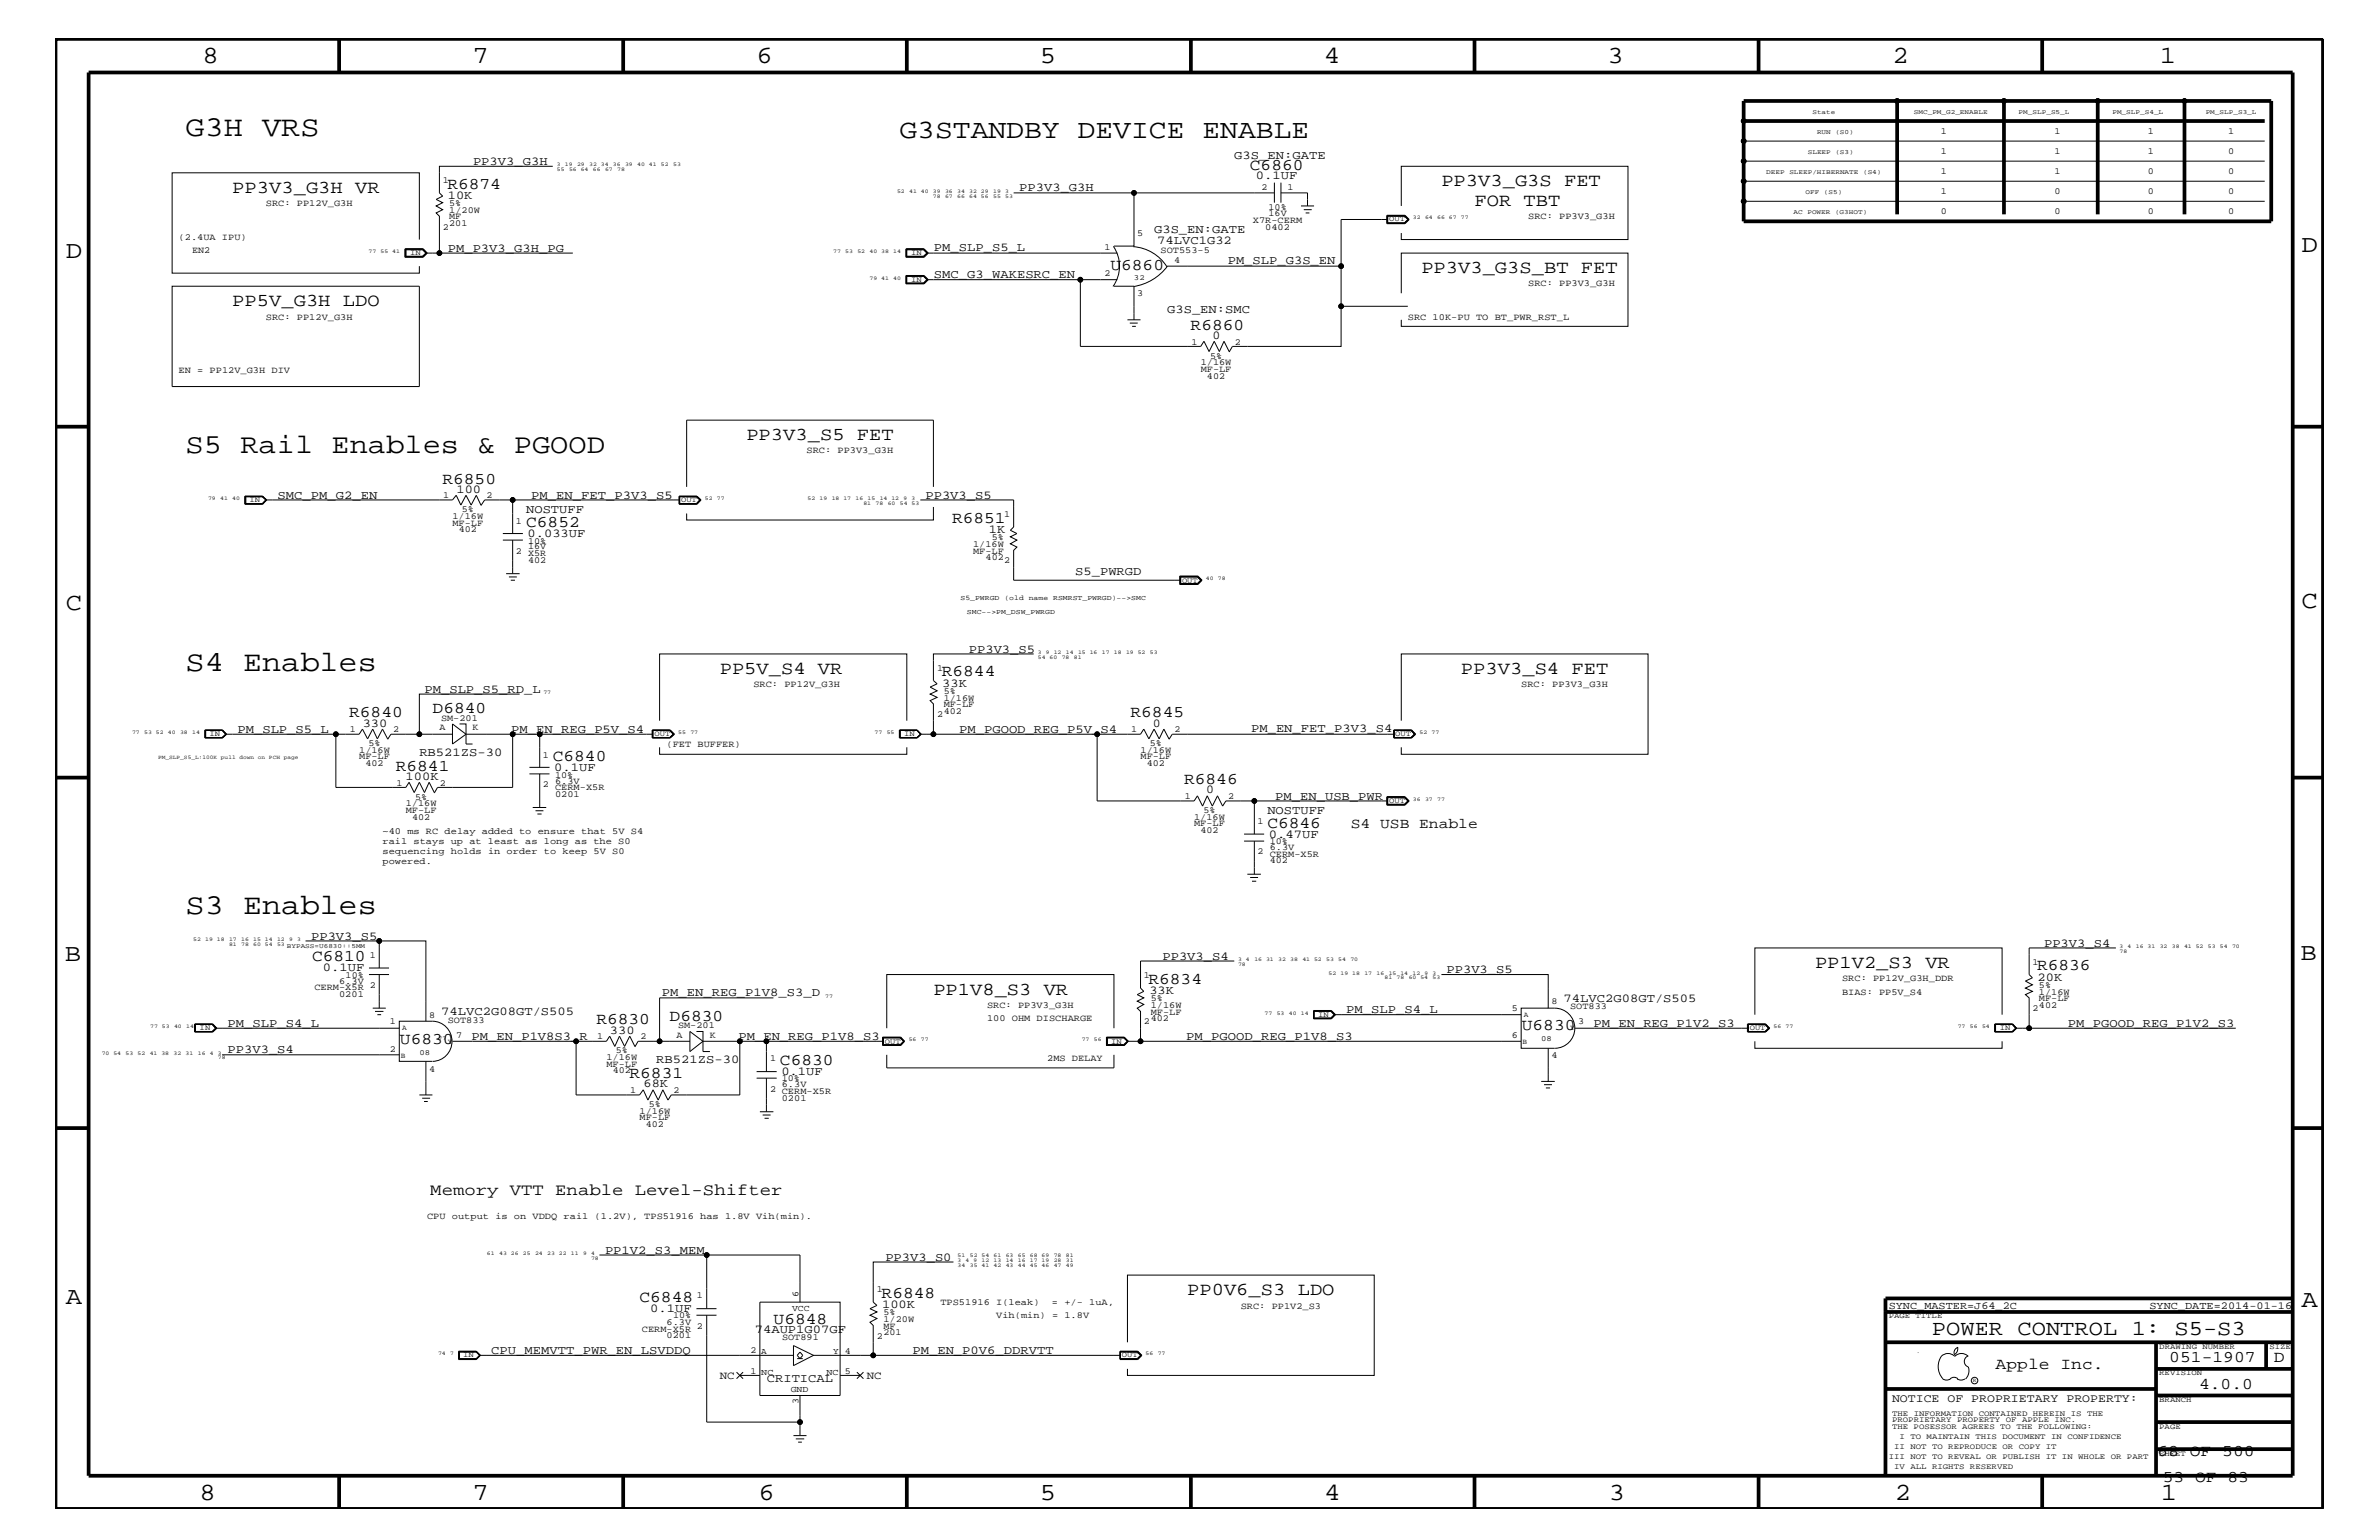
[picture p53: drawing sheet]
<svg xmlns="http://www.w3.org/2000/svg" width="432mm" height="279mm" viewBox="0 0 432 279" stroke-linecap="round" stroke-linejoin="round" font-family="sans-serif">
<defs><g id="words">
<g font-size="5.2">
<text x="33.7" y="24.7">G3H VRS</text>
<text x="33.7" y="121.7">S4 Enables</text>
<text x="33.7" y="165.9">S3 Enables</text>
</g>
<text font-size="5" x="33.7" y="82.2">S5 Rail Enables &amp; PGOOD</text>
<text font-size="4.8" x="163.2" y="25">G3STANDBY DEVICE ENABLE</text>
<g font-size="4.5">
<text x="36.7" y="11.5">8</text>
<text x="85.8" y="11.5">7</text>
<text x="137.3" y="11.5">6</text>
<text x="188.7" y="11.5">5</text>
<text x="240.3" y="11.5">4</text>
<text x="291.8" y="11.5">3</text>
<text x="343.5" y="11.5">2</text>
<text x="392" y="11.5">1</text>
<text x="11.9" y="46.8">D</text>
<text x="417.7" y="45.7">D</text>
<text x="11.9" y="110.6">C</text>
<text x="417.7" y="110.3">C</text>
<text x="11.8" y="174.3">B</text>
<text x="417.6" y="174.2">B</text>
<text x="11.9" y="236.7">A</text>
<text x="417.7" y="237.1">A</text>
<text x="36.2" y="272.1">8</text>
<text x="85.8" y="272.1">7</text>
<text x="137.7" y="272.1">6</text>
<text x="188.7" y="272.1">5</text>
<text x="240.4" y="272.1">4</text>
<text x="292" y="272.1">3</text>
<text x="343.9" y="272.1">2</text>
<text x="392.2" y="272.1">1</text>
</g>
<text font-size="3.9" x="350.6" y="242.3">POWER CONTROL 1: S5-S3</text>
<g font-size="3.3">
<text x="42.2" y="35">PP3V3_G3H VR</text>
<text x="261.6" y="33.7">PP3V3_G3S FET</text>
<text x="267.6" y="37.4">FOR TBT</text>
<text x="258" y="49.6">PP3V3_G3S_BT FET</text>
<text x="42.2" y="55.6">PP5V_G3H LDO</text>
<text x="135.5" y="79.9">PP3V3_S5 FET</text>
<text x="130.6" y="122.3">PP5V_S4 VR</text>
<text x="265.2" y="122.3">PP3V3_S4 FET</text>
<text x="329.4" y="175.6">PP1V2_S3 VR</text>
<text x="169.4" y="180.5">PP1V8_S3 VR</text>
<text x="215.5" y="235">PP0V6_S3 LDO</text>
</g>
<g font-size="3">
<text x="81.2" y="34.2">R6874</text>
<text x="226.9" y="30.8">C6860</text>
<text x="201.5" y="49.1">U6860</text>
<text x="216.1" y="59.8">R6860</text>
<text x="80.3" y="87.7">R6850</text>
<text x="95.5" y="95.6">C6852</text>
<text x="172.8" y="94.9">R6851</text>
<text x="170.9" y="122.7">R6844</text>
<text x="63.4" y="130.2">R6840</text>
<text x="78.5" y="129.4">D6840</text>
<text x="205.2" y="130.2">R6845</text>
<text x="71.8" y="139.8">R6841</text>
<text x="100.3" y="138">C6840</text>
<text x="214.9" y="142.3">R6846</text>
<text x="230" y="150.1">C6846</text>
<text x="56.6" y="174.4">C6810</text>
<text x="208.4" y="178.5">R6834</text>
<text x="369.7" y="176.1">R6836</text>
<text x="108.2" y="185.9">R6830</text>
<text x="121.5" y="185.2">D6830</text>
<text x="72.6" y="189.3">U6830</text>
<text x="276.2" y="186.9">U6830</text>
<text x="114.3" y="195.6">R6831</text>
<text x="141.6" y="193.2">C6830</text>
<text x="78.1" y="216.9">Memory VTT Enable Level-Shifter</text>
<text x="116.1" y="236.2">C6848</text>
<text x="160" y="235.5">R6848</text>
<text x="140.4" y="240.2">U6848</text>
<text x="362.2" y="248.4">Apple Inc.</text>
<text x="393.7" y="247.1">051-1907</text>
<text x="399.2" y="252">4.0.0</text>
<text x="412.7" y="247.1">D</text>
<text x="391.5" y="264.1">68 OF 500</text>
<text x="392.6" y="268.9">53 OF 83</text>
</g>
<text font-size="2.6" x="245.2" y="150.1">S4 USB Enable</text>
<g font-size="2.2">
<text x="85.9" y="29.9">PP3V3_G3H</text>
<text x="224" y="28.9">G3S_EN:GATE</text>
<text x="185" y="34.7">PP3V3_G3H</text>
<text x="228" y="32.5">0.1UF</text>
<text x="81.3" y="36.1">10K</text>
<text x="81.3" y="45.7">PM_P3V3_G3H_PG</text>
<text x="169.5" y="45.6">PM_SLP_S5_L</text>
<text x="209.5" y="42.3">G3S_EN:GATE</text>
<text x="210.1" y="44.2">74LVC1G32</text>
<text x="222.8" y="47.9">PM_SLP_G3S_EN</text>
<text x="169.5" y="50.4">SMC_G3_WAKESRC_EN</text>
<text x="211.8" y="56.8">G3S_EN:SMC</text>
<text x="220.1" y="61.5">0</text>
<text x="82.8" y="89.4">100</text>
<text x="50.4" y="90.5">SMC_PM_G2_EN</text>
<text x="95.5" y="93.2">NOSTUFF</text>
<text x="96.4" y="90.5">PM_EN_FET_P3V3_S5</text>
<text x="168" y="90.5">PP3V3_S5</text>
<text x="95.8" y="97.4">0.033UF</text>
<text x="179.5" y="96.7">1K</text>
<text x="195.2" y="104.3">S5_PWRGD</text>
<text x="175.9" y="118.4">PP3V3_S5</text>
<text x="77" y="125.7">PM_SLP_S5_RD_L</text>
<text x="171" y="124.6">33K</text>
<text x="65.8" y="131.9">330</text>
<text x="209.3" y="131.9">0</text>
<text x="43.1" y="133">PM_SLP_S5_L</text>
<text x="76.1" y="137.2">RB521ZS-30</text>
<text x="92.8" y="133">PM_EN_REG_P5V_S4</text>
<text x="174.1" y="133">PM_PGOOD_REG_P5V_S4</text>
<text x="227.1" y="132.8">PM_EN_FET_P3V3_S4</text>
<text x="73.6" y="141.5">100K</text>
<text x="100.6" y="139.8">0.1UF</text>
<text x="218.9" y="144">0</text>
<text x="230" y="147.7">NOSTUFF</text>
<text x="231.5" y="145.1">PM_EN_USB_PWR</text>
<text x="230.3" y="152">0.47UF</text>
<text x="56.5" y="170.5">PP3V3_S5</text>
<text x="371" y="171.7">PP3V3_S4</text>
<text x="58.6" y="176.2">0.1UF</text>
<text x="211" y="174.2">PP3V3_S4</text>
<text x="262.6" y="176.6">PP3V3_S5</text>
<text x="369.8" y="177.9">20K</text>
<text x="80.1" y="184.1">74LVC2G08GT/S505</text>
<text x="120.1" y="180.8">PM_EN_REG_P1V8_S3_D</text>
<text x="208.6" y="180.4">33K</text>
<text x="244.3" y="183.8">PM_SLP_S4_L</text>
<text x="283.8" y="181.7">74LVC2G08GT/S505</text>
<text x="41.3" y="191.1">PP3V3_S4</text>
<text x="41.3" y="186.3">PM_SLP_S4_L</text>
<text x="85.6" y="188.7">PM_EN_P1V8S3_R</text>
<text x="110.7" y="187.6">330</text>
<text x="134" y="188.7">PM_EN_REG_P1V8_S3</text>
<text x="215.3" y="188.7">PM_PGOOD_REG_P1V8_S3</text>
<text x="289.2" y="186.3">PM_EN_REG_P1V2_S3</text>
<text x="375.3" y="186.3">PM_PGOOD_REG_P1V2_S3</text>
<text x="116.8" y="197.3">68K</text>
<text x="119.1" y="192.9">RB521ZS-30</text>
<text x="141.8" y="195">0.1UF</text>
<text x="109.8" y="227.5">PP1V2_S3_MEM</text>
<text x="160.7" y="228.7">PP3V3_S0</text>
<text x="118" y="238">0.1UF</text>
<text x="160.1" y="237.3">100K</text>
<text x="89.2" y="245.6">CPU_MEMVTT_PWR_EN_LSVDDQ</text>
<text x="137" y="241.8">74AUP1G07GF</text>
<text x="165.6" y="245.6">PM_EN_P0V6_DDRVTT</text>
<text x="139.2" y="250.7">CRITICAL</text>
</g>
<text font-size="2.1" x="343.4" y="254.4">NOTICE OF PROPRIETARY PROPERTY:</text>
<g font-size="2">
<text x="130.6" y="250.1">NC</text>
<text x="157.3" y="250.1">NC</text>
</g>
<g font-size="1.9">
<text x="342.8" y="237.4">SYNC_MASTER=J64_2C</text>
<text x="390.1" y="237.4">SYNC_DATE=2014-01-16</text>
</g>
<g font-size="1.7">
<text x="352.3" y="24.3">1</text>
<text x="352.3" y="28">1</text>
<text x="372.9" y="28">1</text>
<text x="372.9" y="24.3">1</text>
<text x="389.8" y="28">1</text>
<text x="389.8" y="24.3">1</text>
<text x="404.4" y="28">0</text>
<text x="404.4" y="24.3">1</text>
<text x="80.3" y="33.1">1</text>
<text x="228.9" y="34.4">2</text>
<text x="233.7" y="34.4">1</text>
<text x="352.3" y="35.2">1</text>
<text x="352.3" y="31.6">1</text>
<text x="372.9" y="31.6">1</text>
<text x="372.9" y="35.2">0</text>
<text x="389.8" y="31.6">0</text>
<text x="389.8" y="35.2">0</text>
<text x="404.4" y="31.6">0</text>
<text x="404.4" y="35.2">0</text>
<text x="48.3" y="37.4">SRC: PP12V_G3H</text>
<text x="80.3" y="41.7">2</text>
<text x="81.5" y="38.6">1/20W</text>
<text x="81.5" y="37.4">5%</text>
<text x="81.5" y="41">201</text>
<text x="81.5" y="39.8">MF</text>
<text x="227.4" y="40.4">X7R-CERM</text>
<text x="229.7" y="41.7">0402</text>
<text x="230.3" y="39.2">16V</text>
<text x="230.3" y="38">10%</text>
<text x="277.4" y="39.8">SRC: PP3V3_G3H</text>
<text x="352.3" y="38.9">0</text>
<text x="372.9" y="38.9">0</text>
<text x="389.8" y="38.9">0</text>
<text x="404.4" y="38.9">0</text>
<text x="32.4" y="43.5">(2.4UA IPU)</text>
<text x="34.9" y="45.9">EN2</text>
<text x="200.5" y="45.3">1</text>
<text x="206.4" y="42.9">5</text>
<text x="210.7" y="45.9">SOT553-5</text>
<text x="213.1" y="47.7">4</text>
<text x="200.5" y="50.2">2</text>
<text x="206.4" y="53.8">3</text>
<text x="277.4" y="51.9">SRC: PP3V3_G3H</text>
<text x="48.3" y="58">SRC: PP12V_G3H</text>
<text x="255.5" y="58">SRC 10K-PU TO BT_PWR_RST_L</text>
<text x="216.2" y="62.5">1</text>
<text x="219.6" y="65.1">5%</text>
<text x="224.1" y="62.5">2</text>
<text x="32.4" y="67.7">EN = PP12V_G3H DIV</text>
<text x="217.9" y="66.2">1/16W</text>
<text x="217.9" y="67.5">MF-LF</text>
<text x="219.1" y="68.7">402</text>
<text x="146.4" y="82.2">SRC: PP3V3_G3H</text>
<text x="80.4" y="90.4">1</text>
<text x="82.1" y="94.2">1/16W</text>
<text x="82.1" y="95.4">MF-LF</text>
<text x="83.8" y="92.9">5%</text>
<text x="88.3" y="90.4">2</text>
<text x="93.6" y="95">1</text>
<text x="182.3" y="93.8">1</text>
<text x="83.3" y="96.5">402</text>
<text x="93.6" y="100.4">2</text>
<text x="95.8" y="99.7">16V</text>
<text x="95.8" y="98.7">10%</text>
<text x="95.8" y="101">X5R</text>
<text x="176.6" y="99.3">1/16W</text>
<text x="176.6" y="100.4">MF-LF</text>
<text x="178.9" y="101.6">402</text>
<text x="180" y="98">5%</text>
<text x="95.8" y="102.1">402</text>
<text x="182.3" y="102.2">2</text>
<text x="136.7" y="124.7">SRC: PP12V_G3H</text>
<text x="170.1" y="121.7">1</text>
<text x="171.3" y="125.9">5%</text>
<text x="276.1" y="124.7">SRC: PP3V3_G3H</text>
<text x="80.1" y="130.8">SM-201</text>
<text x="170.1" y="130.2">2</text>
<text x="171.3" y="127.1">1/16W</text>
<text x="171.3" y="129.6">402</text>
<text x="171.3" y="128.3">MF-LF</text>
<text x="63.5" y="132.8">1</text>
<text x="65.2" y="136.6">1/16W</text>
<text x="65.2" y="137.8">MF-LF</text>
<text x="66.9" y="135.3">5%</text>
<text x="71.4" y="132.8">2</text>
<text x="79.8" y="132.5">A</text>
<text x="85.8" y="132.5">K</text>
<text x="98.6" y="137.4">1</text>
<text x="121" y="135.6">(FET BUFFER)</text>
<text x="205.3" y="132.8">1</text>
<text x="207" y="136.6">1/16W</text>
<text x="207" y="137.8">MF-LF</text>
<text x="208.7" y="135.3">5%</text>
<text x="213.2" y="132.8">2</text>
<text x="66.3" y="139">402</text>
<text x="72" y="142.5">1</text>
<text x="79.8" y="142.5">2</text>
<text x="98.6" y="142.9">2</text>
<text x="100.8" y="142.2">6.3V</text>
<text x="100.8" y="141.1">10%</text>
<text x="100.8" y="143.4">CERM-X5R</text>
<text x="208.2" y="139">402</text>
<text x="73.7" y="146.2">1/16W</text>
<text x="73.7" y="147.5">MF-LF</text>
<text x="74.8" y="148.7">402</text>
<text x="75.4" y="145.1">5%</text>
<text x="100.8" y="144.6">0201</text>
<text x="215.1" y="144.9">1</text>
<text x="216.7" y="148.7">1/16W</text>
<text x="216.7" y="149.9">MF-LF</text>
<text x="218.4" y="147.5">5%</text>
<text x="222.9" y="144.9">2</text>
<text x="228.3" y="149.5">1</text>
<text x="69.4" y="153.2">rail stays up at least as long as the S0</text>
<text x="69.4" y="151.3">~40 ms RC delay added to ensure that 5V S4</text>
<text x="69.4" y="155">sequencing holds in order to keep 5V S0</text>
<text x="217.9" y="151.1">402</text>
<text x="228.3" y="155">2</text>
<text x="230.5" y="154.3">6.3V</text>
<text x="230.5" y="153.2">10%</text>
<text x="230.5" y="155.5">CERM-X5R</text>
<text x="69.4" y="156.8">powered.</text>
<text x="230.5" y="156.7">402</text>
<text x="67.1" y="173.8">1</text>
<text x="57.1" y="179.7">CERM-X5R 2</text>
<text x="61.6" y="178.5">6.3V</text>
<text x="62.7" y="177.4">10%</text>
<text x="207.6" y="177.4">1</text>
<text x="334.3" y="178">SRC: PP12V_G3H_DDR</text>
<text x="368.9" y="175">1</text>
<text x="370.1" y="179.3">5%</text>
<text x="61.6" y="181">0201</text>
<text x="70.8" y="185.9">1</text>
<text x="77.9" y="184.7">8</text>
<text x="81.3" y="185.5">SOT833</text>
<text x="179.2" y="185.3">100 OHM DISCHARGE</text>
<text x="179.2" y="182.9">SRC: PP3V3_G3H</text>
<text x="207.6" y="185.9">2</text>
<text x="208.9" y="182.9">1/16W</text>
<text x="208.9" y="181.6">5%</text>
<text x="208.9" y="185.3">402</text>
<text x="208.9" y="184.1">MF-LF</text>
<text x="274.4" y="183.5">5</text>
<text x="281.6" y="182.2">8</text>
<text x="285" y="183.1">SOT833</text>
<text x="286.4" y="185.9">3</text>
<text x="334.3" y="180.5">BIAS: PP5V_S4</text>
<text x="368.9" y="183.5">2</text>
<text x="370.1" y="180.5">1/16W</text>
<text x="370.1" y="182.9">402</text>
<text x="370.1" y="181.6">MF-LF</text>
<text x="70.8" y="190.8">2</text>
<text x="82.8" y="188.3">7</text>
<text x="108.4" y="188.6">1</text>
<text x="111.8" y="191.1">5%</text>
<text x="116.2" y="188.6">2</text>
<text x="122.8" y="188.3">A</text>
<text x="123.1" y="186.5">SM-201</text>
<text x="128.9" y="188.3">K</text>
<text x="274.4" y="188.3">6</text>
<text x="281.6" y="192">4</text>
<text x="77.9" y="194.4">4</text>
<text x="110.1" y="192.3">1/16W</text>
<text x="110.1" y="193.6">MF-LF</text>
<text x="111.2" y="194.8">402</text>
<text x="139.8" y="192.6">1</text>
<text x="141.9" y="197.3">6.3V</text>
<text x="141.9" y="196.2">10%</text>
<text x="190.1" y="192.6">2MS DELAY</text>
<text x="114.4" y="198.2">1</text>
<text x="116.1" y="202">1/16W</text>
<text x="116.1" y="203.2">MF-LF</text>
<text x="117.8" y="200.9">5%</text>
<text x="122.3" y="198.2">2</text>
<text x="139.8" y="198.1">2 CERM-X5R</text>
<text x="141.9" y="199.8">0201</text>
<text x="117.2" y="204.4">402</text>
<text x="77.5" y="221.1">CPU output is on VDDQ rail (1.2V), TPS51916 has 1.8V Vih(min).</text>
<text x="122.2" y="239.2">10%</text>
<text x="126.5" y="235.6">1</text>
<text x="144.9" y="235.4" transform="rotate(-90 144.9 235.4)">6</text>
<text x="159.2" y="234.4">1</text>
<text x="160.4" y="239.9">1/20W</text>
<text x="160.4" y="238.6">5%</text>
<text x="170.7" y="236.8">TPS51916 I(leak)</text>
<text x="180.8" y="239.2">Vih(min) = 1.8V</text>
<text x="190.9" y="236.8">= +/- 1uA,</text>
<text x="225.2" y="237.4">SRC: PP1V2_S3</text>
<text x="116.5" y="241.6">CERM-X5R</text>
<text x="121" y="240.3">6.3V</text>
<text x="121" y="242.8">0201</text>
<text x="126.5" y="241.1">2</text>
<text x="136.2" y="245.6">2</text>
<text x="141.9" y="243.2">SOT891</text>
<text x="153.3" y="245.6">4</text>
<text x="159.2" y="242.9">2</text>
<text x="160.4" y="242.3">201</text>
<text x="160.4" y="241.1">MF</text>
<text x="136.2" y="249.2">1</text>
<text x="153.3" y="249.3">5</text>
<text x="144.9" y="254.8" transform="rotate(-90 144.9 254.8)">3</text>
</g>
<g font-size="1.6">
<text x="143.8" y="237.8">VCC</text>
<text x="138.2" y="245.6">A</text>
<text x="151.2" y="245.6">Y</text>
<text x="138.2" y="249.5">NC</text>
<text x="150" y="249.5">NC</text>
<text x="143.5" y="252.6">GND</text>
</g>
<g font-size="1.4">
<text x="252.1" y="40.2">OUT</text>
<text x="74.4" y="46.3">IN</text>
<text x="165.4" y="46.3">IN</text>
<text x="165.4" y="51.1">IN</text>
<text x="205.8" y="50.7">32</text>
<text x="45.3" y="91.1">IN</text>
<text x="123.6" y="91.1">OUT</text>
<text x="214.5" y="105.7">OUT</text>
<text x="38" y="133.5">IN</text>
<text x="118.8" y="133.5">OUT</text>
<text x="164.1" y="133.5">IN</text>
<text x="253.2" y="133.5">OUT</text>
<text x="252.1" y="145.7">OUT</text>
<text x="239.3" y="184.4">IN</text>
<text x="276.6" y="184.4">A</text>
<text x="36.2" y="186.9">IN</text>
<text x="72.7" y="191.9">B</text>
<text x="73" y="186.9">A</text>
<text x="76.1" y="191.4">08</text>
<text x="81.3" y="189.3">Y</text>
<text x="160.6" y="189.3">OUT</text>
<text x="201.7" y="189.3">IN</text>
<text x="276.4" y="189.4">B</text>
<text x="279.7" y="188.9">08</text>
<text x="285" y="186.9">Y</text>
<text x="317.6" y="186.9">OUT</text>
<text x="363" y="186.9">IN</text>
<text x="342.8" y="239.2">PAGE TITLE</text>
<text x="391.9" y="244.7">DRAWING NUMBER</text>
<text x="411.9" y="244.7">SIZE</text>
<text x="84.1" y="246.2">IN</text>
<text x="203.6" y="246.2">OUT</text>
<text x="391.9" y="249.5">REVISION</text>
<text x="343.4" y="256.8">THE INFORMATION CONTAINED HEREIN IS THE</text>
<text x="391.9" y="254.4">BRANCH</text>
<text x="343.4" y="258">PROPRIETARY PROPERTY OF APPLE INC.</text>
<text x="343.4" y="259.3">THE POSESSOR AGREES TO THE FOLLOWING:</text>
<text x="343.8" y="262.9">II NOT TO REPRODUCE OR COPY IT</text>
<text x="344.8" y="261.1">I TO MAINTAIN THIS DOCUMENT IN CONFIDENCE</text>
<text x="391.9" y="259.3">PAGE</text>
<text x="342.8" y="264.7">III NOT TO REVEAL OR PUBLISH IT IN WHOLE OR PART</text>
<text x="343.8" y="266.6">IV ALL RIGHTS RESERVED</text>
<text x="391.9" y="264.1">SHEET</text>
</g>
<g font-size="1.3">
<text x="174.3" y="108.9">S5_PWRGD (old name RSMRST_PWRGD)--&gt;SMC</text>
<text x="175.5" y="111.4">SMC--&gt;PM_DSW_PWRGD</text>
</g>
<g font-size="1.2">
<text x="329" y="20.7">State</text>
<text x="347.4" y="20.7">SMC_PM_G2_ENABLE</text>
<text x="366.4" y="20.7">PM_SLP_S5_L</text>
<text x="383.4" y="20.7">PM_SLP_S4_L</text>
<text x="400.3" y="20.7">PM_SLP_S3_L</text>
<text x="328.1" y="28">SLEEP</text>
<text x="329.8" y="24.3">RUN</text>
<text x="333.1" y="24.3">(S0)</text>
<text x="333.1" y="28">(S3)</text>
<text x="320.6" y="31.6">DEEP</text>
<text x="324.8" y="31.6">SLEEP/HIBERNATE</text>
<text x="327.7" y="35.2">OFF</text>
<text x="331" y="35.2">(S5)</text>
<text x="338.2" y="31.6">(S4)</text>
<text x="325.5" y="38.9">AC</text>
<text x="328.1" y="38.9">POWER</text>
<text x="333.1" y="38.9">(G3HOT)</text>
<text x="52.1" y="172">BYPASS=U6830::5MM</text>
</g>
<g font-size="1">
<text x="101.1" y="30.2">3</text>
<text x="101.1" y="31">55</text>
<text x="102.5" y="30.2">19</text>
<text x="103.3" y="31">56 64</text>
<text x="104.7" y="30.2">29</text>
<text x="106.9" y="30.2">32 34</text>
<text x="107.6" y="31">66</text>
<text x="109.8" y="31">67</text>
<text x="111.3" y="30.2">36</text>
<text x="112" y="31">78</text>
<text x="113.5" y="30.2">39</text>
<text x="115.7" y="30.2">40 41</text>
<text x="120" y="30.2">52</text>
<text x="122.2" y="30.2">53</text>
<text x="162.8" y="35">52</text>
<text x="165" y="35">41 40</text>
<text x="169.3" y="35.8">78</text>
<text x="169.3" y="35">39</text>
<text x="171.5" y="35.8">67</text>
<text x="171.5" y="35">36</text>
<text x="173.7" y="35.8">66</text>
<text x="173.7" y="35">34</text>
<text x="175.9" y="35.8">64 56</text>
<text x="175.9" y="35">32 29</text>
<text x="180.3" y="35.8">55</text>
<text x="180.3" y="35">19</text>
<text x="182.5" y="35.8">53</text>
<text x="182.5" y="35">3</text>
<text x="256.5" y="39.8">32</text>
<text x="258.7" y="39.8">64</text>
<text x="260.9" y="39.8">66 67</text>
<text x="265.2" y="39.8">77</text>
<text x="66.9" y="45.9">77</text>
<text x="69.1" y="45.9">55 41</text>
<text x="151.2" y="45.9">77</text>
<text x="153.4" y="45.9">53</text>
<text x="155.6" y="45.9">52</text>
<text x="157.8" y="45.9">40 38</text>
<text x="162.1" y="45.9">14</text>
<text x="157.8" y="50.7">79 41</text>
<text x="162.1" y="50.7">40</text>
<text x="37.8" y="90.7">79</text>
<text x="40" y="90.7">41</text>
<text x="42.2" y="90.7">40</text>
<text x="127.9" y="90.7">52</text>
<text x="130.1" y="90.7">77</text>
<text x="146.6" y="90.7">52</text>
<text x="148.8" y="90.7">19</text>
<text x="151" y="90.7">18 17</text>
<text x="155.3" y="90.7">16</text>
<text x="156.7" y="91.6">81</text>
<text x="157.5" y="90.7">15</text>
<text x="158.9" y="91.6">78</text>
<text x="159.7" y="90.7">14 12</text>
<text x="161.1" y="91.6">60</text>
<text x="163.3" y="91.6">54 53</text>
<text x="164" y="90.7">9</text>
<text x="165.4" y="90.7">3</text>
<text x="218.9" y="105.3">40</text>
<text x="221.1" y="105.3">78</text>
<text x="188.4" y="119.5">54 60</text>
<text x="188.4" y="118.6">3</text>
<text x="189.8" y="118.6">9</text>
<text x="191.3" y="118.6">12</text>
<text x="192.7" y="119.5">78</text>
<text x="193.5" y="118.6">14</text>
<text x="194.9" y="119.5">81</text>
<text x="195.7" y="118.6">15 16</text>
<text x="200" y="118.6">17</text>
<text x="202.2" y="118.6">18</text>
<text x="204.4" y="118.6">19 52</text>
<text x="208.7" y="118.6">53</text>
<text x="98.6" y="125.9">77</text>
<text x="24" y="133.2">77</text>
<text x="26.2" y="133.2">53 52</text>
<text x="28.7" y="137.8">PM_SLP_S5_L:100K pull down on PCH page</text>
<text x="30.5" y="133.2">40</text>
<text x="32.7" y="133.2">38</text>
<text x="34.9" y="133.2">14</text>
<text x="123.1" y="133.2">55</text>
<text x="125.3" y="133.2">77</text>
<text x="158.7" y="133.2">77</text>
<text x="161" y="133.2">55</text>
<text x="257.6" y="133.2">52</text>
<text x="259.8" y="133.2">77</text>
<text x="256.5" y="145.3">36</text>
<text x="258.7" y="145.3">37</text>
<text x="260.9" y="145.3">77</text>
<text x="35.1" y="170.7">52</text>
<text x="37.3" y="170.7">19 18</text>
<text x="41.6" y="170.7">17</text>
<text x="41.6" y="171.6">81</text>
<text x="43.8" y="170.7">16</text>
<text x="43.8" y="171.6">78</text>
<text x="46" y="170.7">15 14</text>
<text x="46" y="171.6">60 54</text>
<text x="50.3" y="170.7">12</text>
<text x="50.3" y="171.6">53</text>
<text x="52.5" y="170.7">9</text>
<text x="53.9" y="170.7">3</text>
<text x="384.7" y="172">3</text>
<text x="384.7" y="172.8">78</text>
<text x="386.2" y="172">4</text>
<text x="387.7" y="172">16 31</text>
<text x="392" y="172">32</text>
<text x="394.2" y="172">38</text>
<text x="396.4" y="172">41 52</text>
<text x="400.7" y="172">53</text>
<text x="402.9" y="172">54</text>
<text x="405.1" y="172">70</text>
<text x="224.7" y="174.4">3</text>
<text x="224.7" y="175.3">78</text>
<text x="226.1" y="174.4">4</text>
<text x="227.7" y="174.4">16 31</text>
<text x="232" y="174.4">32</text>
<text x="234.2" y="174.4">38</text>
<text x="236.4" y="174.4">41 52</text>
<text x="240.7" y="174.4">53</text>
<text x="241.1" y="176.8">52</text>
<text x="242.9" y="174.4">54</text>
<text x="243.3" y="176.8">19 18</text>
<text x="245.1" y="174.4">70</text>
<text x="247.7" y="176.8">17</text>
<text x="249.9" y="176.8">16</text>
<text x="251.3" y="177.7">81</text>
<text x="252.1" y="176.8">15 14</text>
<text x="253.5" y="177.7">78</text>
<text x="255.7" y="177.7">60 54</text>
<text x="256.4" y="176.8">12</text>
<text x="258.6" y="176.8">9</text>
<text x="260" y="177.7">53</text>
<text x="260" y="176.8">3</text>
<text x="149.8" y="181">77</text>
<text x="229.5" y="184.1">77</text>
<text x="231.7" y="184.1">53</text>
<text x="233.9" y="184.1">40</text>
<text x="236.1" y="184.1">14</text>
<text x="18.5" y="191.4">70 54</text>
<text x="22.8" y="191.4">53</text>
<text x="25" y="191.4">52</text>
<text x="27.2" y="191.4">41 38</text>
<text x="27.3" y="186.5">77 53</text>
<text x="31.5" y="191.4">32</text>
<text x="31.6" y="186.5">40</text>
<text x="33.7" y="191.4">31</text>
<text x="33.8" y="186.5">14</text>
<text x="35.9" y="191.4">16</text>
<text x="38.1" y="191.4">4</text>
<text x="39.5" y="191.4">3</text>
<text x="79.6" y="188.7">77</text>
<text x="164.9" y="188.9">56</text>
<text x="167.1" y="188.9">77</text>
<text x="196.3" y="188.9">77</text>
<text x="198.5" y="188.9">56</text>
<text x="321.9" y="186.5">56</text>
<text x="324.1" y="186.5">77</text>
<text x="355.3" y="186.5">77</text>
<text x="357.5" y="186.5">56</text>
<text x="359.7" y="186.5">54</text>
<text x="39.5" y="192.2">78</text>
<text x="88.4" y="227.7">61</text>
<text x="90.6" y="227.7">43 26</text>
<text x="94.9" y="227.7">25</text>
<text x="97.1" y="227.7">24</text>
<text x="99.3" y="227.7">23 22</text>
<text x="103.6" y="227.7">11</text>
<text x="105.8" y="227.7">9</text>
<text x="107.3" y="227.7">4</text>
<text x="107.3" y="228.6">78</text>
<text x="173.8" y="229.8">34</text>
<text x="173.8" y="228">51</text>
<text x="173.8" y="229">3</text>
<text x="175.3" y="229">4</text>
<text x="176" y="229.8">35 41</text>
<text x="176" y="228">52 54</text>
<text x="176.7" y="229">9</text>
<text x="178.1" y="229">12</text>
<text x="180.3" y="229">13</text>
<text x="180.3" y="229.8">42</text>
<text x="180.3" y="228">61</text>
<text x="182.5" y="229">14</text>
<text x="182.5" y="229.8">43</text>
<text x="182.5" y="228">63</text>
<text x="184.7" y="229">16</text>
<text x="184.7" y="229.8">44</text>
<text x="184.7" y="228">65</text>
<text x="186.9" y="229">17 19</text>
<text x="186.9" y="229.8">45 46</text>
<text x="186.9" y="228">68 69</text>
<text x="191.3" y="229">28</text>
<text x="191.3" y="229.8">47</text>
<text x="191.3" y="228">78</text>
<text x="193.5" y="229">31</text>
<text x="193.5" y="229.8">49</text>
<text x="193.5" y="228">81</text>
<text x="79.5" y="245.9">74</text>
<text x="81.7" y="245.9">7</text>
<text x="207.9" y="245.9">56</text>
<text x="210.1" y="245.9">77</text>
<text x="358.1" y="250.7">R</text>
</g>
</g></defs>
<g fill="none" stroke="#000" stroke-width=".18">
<path d="M100.3 30.2h-20.5v4.8l.5 .6-1.1 .6 1.1 .6-1.1 .6 1.1 .6-1.1 .6 .6 .6v6.7M184 35h21.8v9.6h-3.6M205.8 35h25.5M231.3 33.1v3.7M232.5 35h4.8v2.4M232.5 33.1v3.7M236.1 37.4h2.4M236.6 38h1.5M237 38.6h.7M251.7 39.1h3.3l.8 .7-.8 .8h-3.3zM251.9 39.2h3l.6 .6-.6 .6h-3zM251.9 39.8h-8.5v15.8"/>
<path d="M254.3 37.4v-7.2h41.2v13.3h-41.2v-1.2M254.9 39.1h-3.1v1.4h3.1M254.9 39.1l.8 .7-.8 .7M254.9 39.1l.7 .7-.7 .7M316.5 25.6h94.6M316.5 29.2h94.6M316.5 32.9h94.6M316.5 36.5h94.6M31.2 51.9h44.9v18.2h-44.9zM73.5 45.2h3.3l.8 .7-.8 .8h-3.3zM73.6 45.2v1.4h3.2l.7-.7-.7-.7M73.7 45.2h3l.7 .7-.7 .6h-3z"/>
<path d="M73.7 45.3h3l.6 .6M76.1 43.5v-12.1h-44.9v18.2h44.9v-1.3M77.3 45.9h26.7M77.3 45.9l-.6 .6M164.4 45.2h3.3l.8 .7-.8 .8h-3.3zM164.4 50h3.3l.8 .7-.8 .8h-3.3zM164.5 46.5h3.1M164.5 45.2h3.1l.7 .7-.7 .6M164.5 45.2v1.4h3.1l.8-.7-.8-.7M164.6 50.2h3l.6 .5-.6 .6h-3zM167.6 50.1h-3.1v1.3h3.1M167.6 50.1l.7 .6-.7 .7"/>
<path d="M167.6 50.1l.8 .6-.8 .7M168.2 45.9l-.6 .6M168.2 45.9l-.6-.6h-3v1.2M168.2 45.9h34.6M168.2 50.7h34.6M196.1 50.7v12.2h21.8l.6-1 1 1.9 .9-1.9 .9 1.9 .9-1.9 .9 1.9M202.1 44.7a6.3 6.3 0 0 1-.1 7.3M202.2 51.9h3.6v6.1M204.6 58h2.4M205.1 58.6h1.4M205.5 59.2h.7M205.7 44.8a7.9 7.9 0 0 1 6.1 3.6"/>
<path d="M211.8 48.3h31.6M211.9 48.3a9.5 9.5 0 0 1-6.1 3.7M254.3 53.2v-7.3h41.2v13.3h-41.2v-1.2M255.5 55.6h-12.1v7.3h-19.7l-.6 1M44.5 90.1h3.2l.6 .6-.6 .7h-3.2zM44.6 90.1v1.3M47.6 90.1l.7 .6M47.7 90h-3.2v1.5h3.2M47.7 90l.7 .7-.7 .8M47.7 90l.6 .7-.6 .8M48.3 90.7h33.8l.7-.8 .9 1.7 .9-1.7 .9 1.7 .9-1.7 .9 1.7M48.3 90.7l-.7 .7"/>
<path d="M91.3 98h3.6M91.3 96.8h3.6M93 98v6.1M93 90.7h-5l-.7 1M123.4 90.7h-30.4v6.1M124.6 88.3v-12.1h44.8v12.1M126.4 90.1h-3v1.3h3M126.4 90.1l.7 .6-.7 .7M126.4 90.1l.6 .6-.6 .7M126.5 90h-3.2v1.5h3.2M126.5 90l.8 .7-.8 .8M126.5 90l.7 .7-.7 .8"/>
<path d="M167 90.7h17v4.9l-.6 .6 1.2 .6-1.2 .6 1.2 .6-1.2 .7 1.2 .6-.6 .6v5.4h30.3M169.4 92v2.3h-44.8v-1.1M91.9 104.1h2.4M92.4 104.7h1.4M92.7 105.3h.8M187.6 118.6h-18.2v4.9l.7 .6-1.3 .6 1.3 .6-1.3 .6 1.3 .6-1.3 .6 .6 .6v5.5h37.6l.6-.9 .9 1.8 1-1.8 .9 1.8 .8-1.8 1 1.8M214.1 104.5h3.3l.8 .8-.8 .7h-3.3zM214.2 106v-1.4h3.1l.8 .7-.8 .7M214.3 104.7h3l.7 .6-.7 .6h-3zM217.3 104.7l.6 .6-.6 .6h-3M37.3 132.5h3.1l.6 .7M37.3 132.4v1.5"/>
<path d="M37.3 132.5v1.3M40.3 132.5l.7 .7M40.4 132.4h-3.2v1.5h3.2M40.4 132.4l.7 .8-.7 .7M41 133.2l-.6 .6h-3.1M41 133.2h24.2l.6-.9 .9 1.8 .9-1.8 .9 1.8 .9-1.8 1 1.8M41 133.2l-.7 .6M61 133.2v9.7h12.7l.6-1 .9 1.9 .9-1.9 .9 1.9 .9-1.9 .9 1.9M82.1 133.2h-11.1l-.6 .9M83.4 131.3h1.2v3.7h1.2M84.6 133.2l-2.5-1.9v3.7l2.5-1.8h33.9M93 133.2v9.7h-13.6l-.6 1"/>
<path d="M94.3 125.9h-18.2v7.3M96.1 139.2h3.6M98 133.2v6M118.4 132.4h3.3l.7 .8-.7 .7h-3.3zM118.4 133.8h3.2M118.4 132.4v1.5M118.4 132.5h3.2M118.5 132.5v1.3M119.7 135.6v1.2h44.9v-1.2M119.7 130.8v-12.2h44.9v12.2M121.6 132.4l.7 .8-.7 .7M121.6 132.5l.7 .7-.7 .6"/>
<path d="M121.6 132.5l.6 .7-.6 .6M163.3 133.8h3.2M163.3 132.5h3.2M163.3 132.4v1.5M163.4 132.5v1.3M166.5 132.4h-3.3v1.5h3.3M166.5 132.4l.7 .8-.7 .7M166.5 132.4l.6 .8M166.5 132.5l.6 .7M166.5 132.5l.5 .7M167 133.2h2.4M167 133.2l-.5 .6"/>
<path d="M167.1 133.2l-.6 .6M167.1 133.2l-.6 .7M199.1 133.2v12.1h17.6l.6-.9 1 1.8 .8-1.8 .9 1.8 1-1.8 .9 1.8 .6-.9h29.4M253.1 133.2h-40.3l-.6 .9M254.3 130.8v-12.2h44.8v18.2h-44.8v-1.2M256.1 132.5l.6 .7-.6 .6M256.1 132.5h-3v1.3h3M256.1 132.5l.7 .7-.7 .6M256.2 132.4h-3.2v1.5h3.2M256.2 132.4l.8 .8-.8 .7M256.2 132.4l.7 .8-.7 .7M96.1 140.4h3.6"/>
<path d="M96.7 146.5h2.4M97.2 147.1h1.4M97.5 147.7h.8M98 140.4v6.1M225.8 152.6h3.6M225.8 151.3h3.6M226.4 158.6h2.5M226.9 159.2h1.4M227.2 159.9h.8M227.7 145.3v6M227.7 152.6v6M251.7 144.6h3.3l.8 .7-.8 .8h-3.3z"/>
<path d="M251.8 144.6v1.4h3.1M251.8 144.6h3.1l.7 .7-.7 .7M251.9 144.7h3l.6 .6-.6 .6h-3zM254.9 144.6l.8 .7-.8 .7M55.5 170.7h13.3M67 176.8h3.6M67 175.6h3.6M68.8 175.6v-4.9h8.5v14.6M68.8 176.8v6.1M224 174.4h-17v4.9l.6 .6-1.2 .6 1.2 .5-1.2 .6 1.2 .6-1.2 .7 .6 .6v5.4M261.6 176.8h19.4v6.1M384 172h-15.7v4.8l.6 .6-1.3 .6 1.3 .7-1.3 .6 1.3 .6-1.3 .6 .7 .5v5.5"/>
<path d="M35.4 185.8v1.4M38.5 185.9h-3v1.2h3M38.5 185.9l.7 .6-.7 .6M38.5 185.9l.6 .6M38.6 185.8h-3.3v1.4h3.3M38.6 185.8l.8 .7-.8 .7M38.6 185.8l.7 .7-.7 .7M39.1 186.5h33.4M39.1 186.5l-.6 .6M40.3 191.4h32.2M67.6 182.9h2.4M68.1 183.5h1.5"/>
<path d="M68.5 184.1h.7M76.1 198.7h2.4M76.6 199.2h1.5M77 199.8h.6M77.3 192.6v6.1M78.5 192.6a3.6 3.6 0 0 0 3.5-3.7 3.6 3.6 0 0 0-3.5-3.6h-6v7.3h6M82.1 188.9h28l.6-.9 .9 1.9 .8-1.9 1 1.9 .9-1.9 .9 1.9M104.6 188.9v9.8h11.5l.7-1 .8 1.9 .9-1.9 1 1.9 .8-1.9 .9 1.9 .6-.9h12.5v-9.8M125.2 188.9h-9.4l-.6 1M126.4 187.1h1.2v3.7h1.3M127.6 188.9l-2.4-1.8v3.7l2.4-1.9h32.8M137.3 195.6h3.7"/>
<path d="M137.3 194.4h3.7M139.1 188.9v5.5M139.1 195.6v6.1M140.4 181h-20.7v7.9M160.2 188.2h3.3l.7 .7-.7 .8h-3.3zM160.4 188.3h3l.6 .6-.6 .6h-3zM161 186.5v-9.7h41.2v9.7M161 191.4v2.3h41.2v-2.3M163.4 188.2l.7 .7-.7 .7h-3.1M163.4 188.2h-3.1v1.5M163.4 188.2l.8 .7M164.2 188.9l-.8 .8"/>
<path d="M200.8 188.2h3.2l.8 .7-.8 .8h-3.2zM200.8 188.2h3.2M200.9 188.2v1.4h3.1l.6-.7M201 188.3h3l.6 .6-.6 .6h-3zM204 188.2l.7 .7-.7 .8M204 188.2l.6 .7M204.6 188.9h71.5M238.4 183.3h3.2l.8 .8-.8 .8h-3.2zM238.4 184.8h3.2M238.4 183.4h3.2M238.5 183.5h3.1l.5 .6M238.5 183.4v1.4"/>
<path d="M241.6 183.4l.6 .7-.6 .7M241.6 183.4l.7 .7-.7 .7M242.1 184.1h34M242.1 184.1l-.5 .6h-3.1M279.7 196.2h2.5M280.2 196.8h1.5M280.6 197.4h.7M281 190.2v6M282.3 190.2a3.6 3.6 0 0 0 3.5-3.7 3.6 3.6 0 0 0-3.6-3.6h-6.1v7.3h6.1M285.8 186.5h31.5M317.2 185.8v1.4M318.5 188.9v1.3h44.9v-1.3"/>
<path d="M318.5 184.1v-12.1h44.9v12.1M320.4 185.9h-3.1v1.2h3.1M320.4 185.9l.7 .6-.7 .6M320.4 185.9l.6 .6-.6 .6M320.5 185.8h-3.3v1.4h3.3M320.5 185.8l.7 .7-.7 .7M320.5 185.8l.6 .7-.6 .7M362 185.8h3.3l.7 .7-.7 .7h-3.3zM362.1 187.1h3.2M362.1 185.9h3.2M362.1 185.8v1.4M362.2 185.9v1.2"/>
<path d="M365.3 185.9l.6 .6-.6 .6M365.3 185.8l.7 .7M365.3 185.9l.5 .6M365.8 186.5h40M365.8 186.5l-.5 .6M366 186.5l-.7 .7M137.9 201.7h2.5M138.4 202.3h1.5M138.8 202.9h.7M108.8 227.7h19.5v9.7M126.4 238.6h3.6M126.4 237.4h3.6"/>
<path d="M128.3 227.7h16.9v8.5M128.3 238.6v19.4h16.9M137.9 236.2h14.6v17h-14.6zM173.1 229h-14.6v7.2l.7 .6-1.3 .6 1.3 .6-1.3 .6 1.3 .6-1.3 .7 .6 .6v5.4h-10.8l-3.7 1.9v-3.7l3.7 1.8M83.2 245.1h3.2l.8 .8-.8 .8h-3.2zM83.3 245.2h3.1l.7 .7-.7 .7h-3.1zM83.4 245.3h3l.6 .6-.6 .6h-3zM87 245.9h57M133.7 248.9l1.2 1.2M134.3 249.5h3.6M134.9 248.9l-1.2 1.2M144.7 246.5h1"/>
<path d="M145.2 253.2v7.3M145.2 245.3l.5 .6-.5 .6-.5-.6zM152.5 249.5h3.6M155.5 248.9l1.2 1.2M156.7 248.9l-1.2 1.2M158.5 245.9h44.9M203.3 245.1h3.2l.8 .8-.8 .8h-3.2zM203.3 245.2h3.2l.7 .7-.7 .7h-3.2M203.4 245.3h3l.6 .6-.6 .6h-3M203.4 245.2v1.4M204.6 243.5v-12.2h44.8v18.2h-44.8v-1.1M206.4 245.2l.7 .7-.7 .7"/>
<path d="M348.1 245.4v.1M352.3 246.1a1.72 1.72 0 0 1 2.5 0 1.69 1.69 0 0 1 2.4 0M352.4 246a3.2 3.2 0 0 0 .4 4.3l.8 .1 .4-.2M354 250.2l.7-.3 .7 .3M355.2 250.2l.7 .2 .7-.2M355.3 244.4v.3a1.18 1.18 0 0 1-.6 1.1M355.4 244.4a.99 .99 0 0 0-.6 1.4M357.2 246a1.04 1.04 0 0 0-.7 1 1.04 1.04 0 0 0 .7 1M357.3 248l.1 .7a2.11 2.11 0 0 1-.6 1.5M144 260.5h2.4M144.4 261.1h1.6M144.9 261.6h.6"/>
<circle cx="344.3" cy="18.3" r=".42"/>
<circle cx="363.7" cy="18.3" r=".42"/>
<circle cx="380.7" cy="18.3" r=".42"/>
<circle cx="396.5" cy="18.3" r=".42"/>
<circle cx="205.8" cy="35" r=".42"/>
<circle cx="316.5" cy="29.2" r=".42"/>
<circle cx="316.5" cy="36.5" r=".42"/>
<circle cx="316.5" cy="22" r=".42"/>
<circle cx="316.5" cy="32.9" r=".42"/>
<circle cx="316.5" cy="25.6" r=".42"/>
<circle cx="79.8" cy="45.9" r=".42"/>
<circle cx="196.1" cy="50.7" r=".42"/>
<circle cx="243.4" cy="48.3" r=".42"/>
<circle cx="243.4" cy="55.6" r=".42"/>
<circle cx="93" cy="90.7" r=".42"/>
<circle cx="61" cy="133.2" r=".42"/>
<circle cx="76.1" cy="133.2" r=".42"/>
<circle cx="93" cy="133.2" r=".42"/>
<circle cx="98" cy="133.2" r=".42"/>
<circle cx="169.4" cy="133.2" r=".42"/>
<circle cx="199.1" cy="133.2" r=".42"/>
<circle cx="227.7" cy="145.3" r=".42"/>
<circle cx="68.8" cy="170.7" r=".42"/>
<circle cx="104.6" cy="188.9" r=".42"/>
<circle cx="119.7" cy="188.9" r=".42"/>
<circle cx="134.3" cy="188.9" r=".42"/>
<circle cx="139.1" cy="188.9" r=".42"/>
<circle cx="207" cy="188.9" r=".42"/>
<circle cx="368.3" cy="186.5" r=".42"/>
<circle cx="128.3" cy="227.7" r=".42"/>
<circle cx="145.2" cy="258" r=".42"/>
<circle cx="158.5" cy="245.9" r=".42"/>
<circle cx="358.4" cy="250.5" r=".59"/>
</g>
<g fill="none" stroke="#000" stroke-width=".68" stroke-linecap="butt">
<path d="M10.1 7.1h411.5v266.7h-411.5zM16.1 13.2h400v254.5h-400zM61.6 7.1v6.1M113.1 7.1v6.1M164.6 7.1v6.1M216.2 7.1v6.1M267.6 7.1v6.1M316.5 18.3h95.7v21.9h-95.7zM319.2 7.1v6.1M344.3 18.3v20.6M363.7 18.3v20.6M370.7 7.1v6.1"/>
<path d="M380.7 18.3v20.6M396.5 18.3v20.6M316.5 22h94.6M10.1 77.4h6M416.1 77.4h5.5M10.1 141.1h6M416.1 141.1h5.5M10.1 204.7h6M416.1 204.7h5.5M342.2 238h73.9M416.1 235.6h-73.9v32.1M342.2 243.5h73.9"/>
<path d="M342.2 252h49.1M391.3 248.4h24.8M391.3 243.5v24.2M391.3 258h24.8M391.3 253.2h24.8M411.3 243.5v4.9M61.6 267.7v6.1M113.1 267.7v6.1M164.6 267.7v6.1M216.2 268v5.8M267.6 267.7v6.1M319.2 267.7v6.1"/>
<path d="M370.7 267.7v6.1M391.3 262.9h24.8"/>
</g>
<g fill="#000">
<circle cx="344.3" cy="18.3" r=".42"/>
<circle cx="363.7" cy="18.3" r=".42"/>
<circle cx="380.7" cy="18.3" r=".42"/>
<circle cx="396.5" cy="18.3" r=".42"/>
<circle cx="205.8" cy="35" r=".42"/>
<circle cx="316.5" cy="29.2" r=".42"/>
<circle cx="316.5" cy="36.5" r=".42"/>
<circle cx="316.5" cy="22" r=".42"/>
<circle cx="316.5" cy="32.9" r=".42"/>
<circle cx="316.5" cy="25.6" r=".42"/>
<circle cx="79.8" cy="45.9" r=".42"/>
<circle cx="196.1" cy="50.7" r=".42"/>
<circle cx="243.4" cy="48.3" r=".42"/>
<circle cx="243.4" cy="55.6" r=".42"/>
<circle cx="93" cy="90.7" r=".42"/>
<circle cx="61" cy="133.2" r=".42"/>
<circle cx="76.1" cy="133.2" r=".42"/>
<circle cx="93" cy="133.2" r=".42"/>
<circle cx="98" cy="133.2" r=".42"/>
<circle cx="169.4" cy="133.2" r=".42"/>
<circle cx="199.1" cy="133.2" r=".42"/>
<circle cx="227.7" cy="145.3" r=".42"/>
<circle cx="68.8" cy="170.7" r=".42"/>
<circle cx="104.6" cy="188.9" r=".42"/>
<circle cx="119.7" cy="188.9" r=".42"/>
<circle cx="134.3" cy="188.9" r=".42"/>
<circle cx="139.1" cy="188.9" r=".42"/>
<circle cx="207" cy="188.9" r=".42"/>
<circle cx="368.3" cy="186.5" r=".42"/>
<circle cx="128.3" cy="227.7" r=".42"/>
<circle cx="145.2" cy="258" r=".42"/>
<circle cx="158.5" cy="245.9" r=".42"/>
</g>
<use href="#words"/>
</svg>
